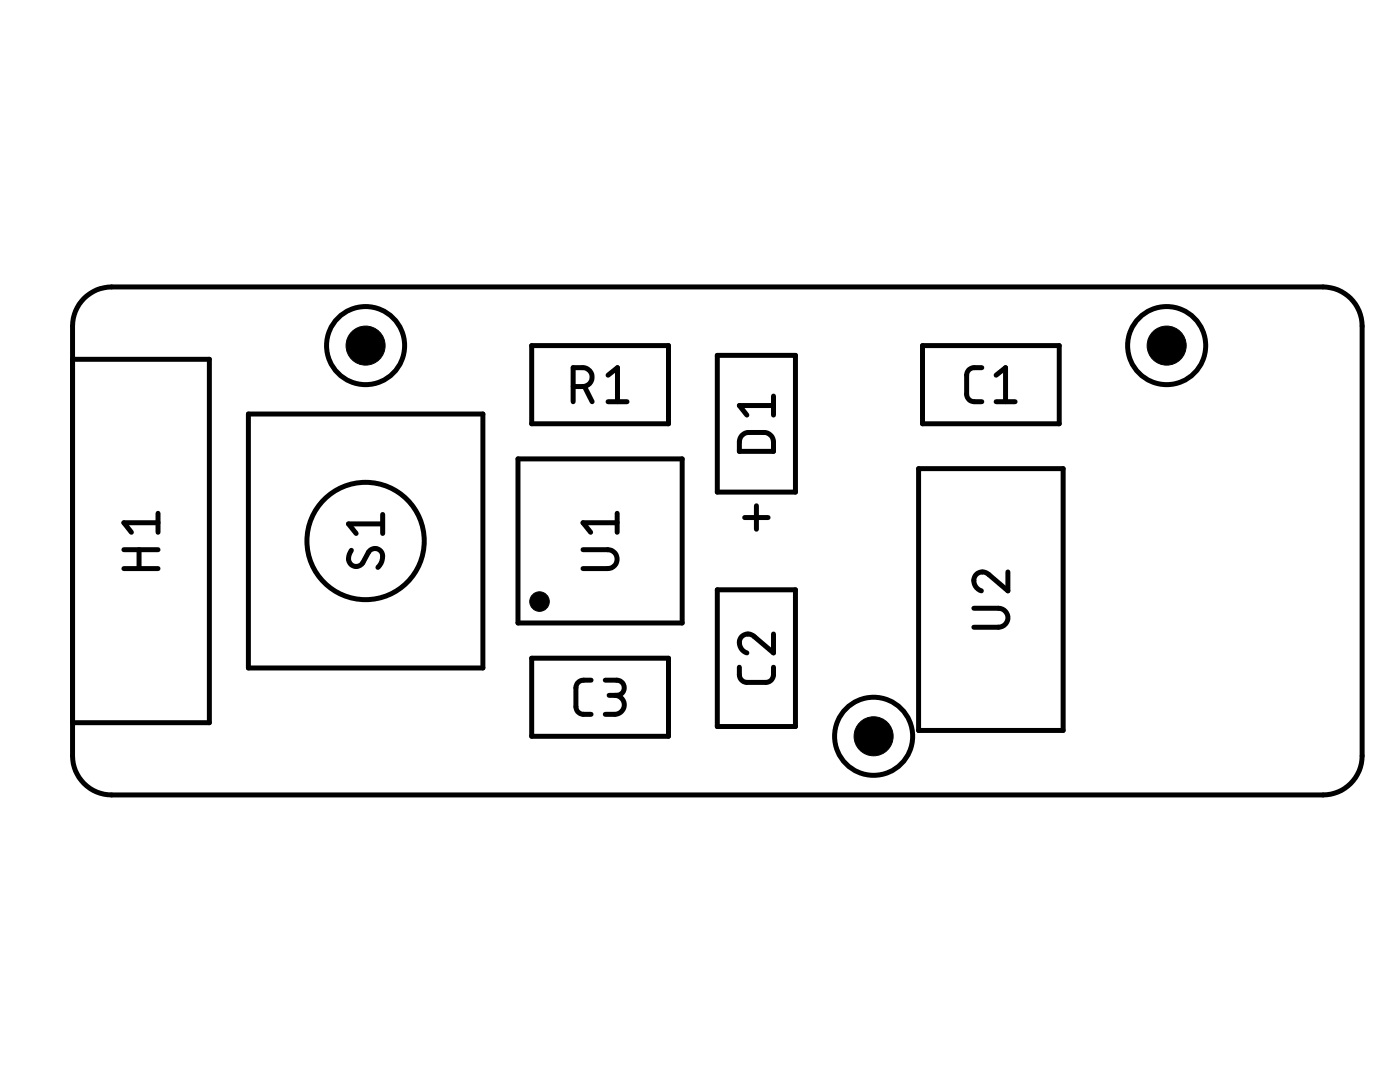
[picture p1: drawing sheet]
<svg xmlns="http://www.w3.org/2000/svg" width="279mm" height="216mm" viewBox="0 0 279 216" stroke-linecap="round" stroke-linejoin="round" font-family="sans-serif">
<g fill="none" stroke="#000" stroke-width=".99">
<path d="M16.8 59.5a7.7 7.7 0 0 1 5.5-2.2h241.7a7.8 7.8 0 0 1 7.8 7.8v85.7a7.8 7.8 0 0 1-7.8 7.8h-241.7a7.8 7.8 0 0 1-7.8-7.8v-85.7a7.8 7.8 0 0 1 2.3-5.6zM14.5 71.7h27.3v72.5h-27.3M106.1 69h27.3v15.6h-27.3zM114.4 77.1a3.9 3.9 0 0 0 3-.3 1.88 1.88 0 0 0 .7-2.1 1.88 1.88 0 0 0-1.8-1.3h-1.9v6.8M116.6 77.1l1.6 3.1M121.3 74.9l1.9-1.5v6.8M143.2 70.9h15.5v27.3h-15.5zM154.4 79v3.8M184.1 69h27.3v15.6h-27.3zM195.9 73.4a2.92 2.92 0 0 0-2.4 .3 1.5 1.5 0 0 0-.6 1.2v3.8a1.53 1.53 0 0 0 1.5 1.5h1.5M198.8 74.9l1.9-1.5v6.8M49.6 82.6h46.8v50.7h-46.8z"/>
<path d="M103.4 91.6h32.7v32.7h-32.7zM121.3 80.2h3.8M148.1 86.8a1.73 1.73 0 0 1 1.3-.5h3.1a1.92 1.92 0 0 1 1.9 1.9v1.9h-6.8v-2.3zM154.4 80.9h-6.8l1.5 1.9M183.3 93.5h28.9v52.3h-28.9zM198.8 80.2h3.8M24.7 113.5h6.8M24.7 109.7h6.8M27.7 109.7v3.8M31.5 104.3h-6.8l1.5 1.9M31.5 102.4v3.8M70.1 109.8a1.98 1.98 0 0 0 .3 3.1l1 .1 .8-.5 1.3-2.3a1.54 1.54 0 0 1 2-.6 1.54 1.54 0 0 1 .8 1.9 2.88 2.88 0 0 1-.9 1.7"/>
<path d="M76.4 104.5h-6.8l1.5 1.9M76.4 102.7v3.7M116.4 109.7h4.9a1.88 1.88 0 0 1 1.9 1.9 1.88 1.88 0 0 1-1.9 1.9h-4.9M123.2 104.3h-6.8l1.5 1.9M123.2 102.4v3.8M143.2 117.7h15.5v27.3h-15.5zM148.6 103.3h4.7M151 100.9v4.7M201.1 114.1v3.8l-3.7-3.2a1.8 1.8 0 0 0-2.6 0 1.8 1.8 0 0 0 .1 2.6l1 .6M106.1 131.3h27.3v15.6h-27.3zM118 135.7a2.9 2.9 0 0 0-2.5 .4 1.5 1.5 0 0 0-.6 1.1v3.8a1.49 1.49 0 0 0 1.5 1.5h1.6M120.8 135.7h2.3a1.51 1.51 0 0 1 1.5 1.5 1.51 1.51 0 0 1-1.5 1.5h-1.5"/>
<path d="M122.7 138.7a1.89 1.89 0 0 1 1.9 1.9 1.89 1.89 0 0 1-1.9 1.9h-1.9M147.6 133.1a2.99 2.99 0 0 0 .3 2.5 1.42 1.42 0 0 0 1.2 .6h3.7a1.53 1.53 0 0 0 1.6-1.6v-1.5M154.4 126.5v3.8l-3.8-3.2a1.8 1.8 0 0 0-2.6 0 1.8 1.8 0 0 0 .1 2.5l1 .7M194.4 121.4h4.9a1.89 1.89 0 0 1 1.9 1.9 1.89 1.89 0 0 1-1.9 1.9h-4.9"/>
<circle cx="73" cy="69" r="7.8"/>
<circle cx="232.8" cy="69" r="7.8"/>
<circle cx="73" cy="108" r="11.7"/>
<circle cx="174.3" cy="146.9" r="7.8"/>
</g>
<g fill="#000" stroke="#000" stroke-width=".2">
<circle cx="73" cy="69" r="3.9"/>
<circle cx="232.8" cy="69" r="3.9"/>
<circle cx="107.7" cy="120" r="1.95"/>
<circle cx="174.3" cy="146.9" r="3.9"/>
</g>
</svg>
